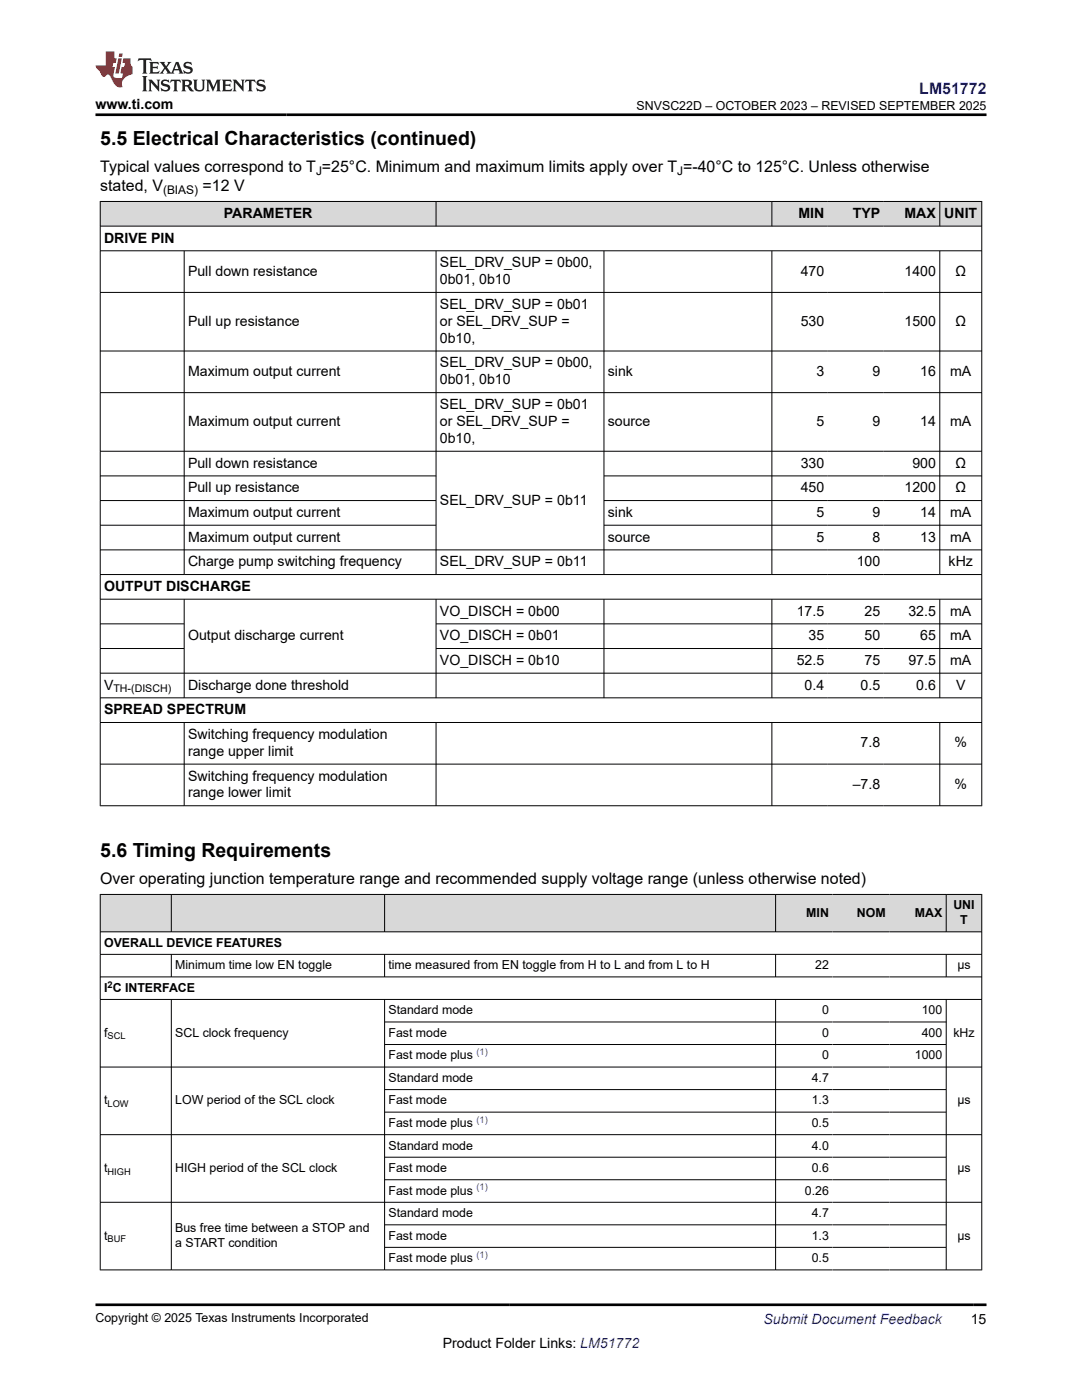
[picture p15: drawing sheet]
<svg xmlns="http://www.w3.org/2000/svg" width="216mm" height="279mm" viewBox="0 0 216 279" stroke-linecap="round" stroke-linejoin="round" font-family="sans-serif">
<defs><g id="words">
<g font-size="3.9">
<text x="20" y="28.8">5.5 Electrical Characteristics (continued)</text>
<text x="20" y="171">5.6 Timing Requirements</text>
</g>
<text font-size="3.2" fill="#00f" x="183.4" y="18.7">LM51772</text>
<g font-size="3.2">
<text x="20" y="34.3">Typical values correspond to T =25°C. Minimum and maximum limits apply over T =-40°C to 125°C. Unless otherwise</text>
<text x="20" y="38.1">stated, V</text>
<text x="40.4" y="38.1">=12 V</text>
<text x="20" y="176.4">Over operating junction temperature range and recommended supply voltage range (unless otherwise noted)</text>
</g>
<g font-size="2.8">
<text x="19.1" y="21.8">www.ti.com</text>
<text x="44.7" y="43.5">PARAMETER</text>
<text x="159.3" y="43.5">MIN</text>
<text x="170.2" y="43.5">TYP</text>
<text x="180.5" y="43.5">MAX</text>
<text x="188.4" y="43.5">UNIT</text>
<text x="20.8" y="48.4">DRIVE PIN</text>
<text x="87.8" y="53.3">SEL_DRV_SUP = 0b00,</text>
<text x="37.5" y="55">Pull down resistance</text>
<text x="87.8" y="56.7">0b01, 0b10</text>
<text x="159.8" y="55">470</text>
<text x="180.5" y="55">1400</text>
<text x="190.7" y="55">Ω</text>
<text x="37.5" y="65">Pull up resistance</text>
<text x="87.8" y="61.6">SEL_DRV_SUP = 0b01</text>
<text x="87.8" y="65">or SEL_DRV_SUP =</text>
<text x="159.8" y="65">530</text>
<text x="180.5" y="65">1500</text>
<text x="190.7" y="65">Ω</text>
<text x="87.8" y="68.4">0b10,</text>
<text x="37.5" y="75">Maximum output current</text>
<text x="87.8" y="73.3">SEL_DRV_SUP = 0b00,</text>
<text x="87.8" y="76.7">0b01, 0b10</text>
<text x="121.3" y="75">sink</text>
<text x="162.9" y="75">3</text>
<text x="174.1" y="75">9</text>
<text x="183.6" y="75">16</text>
<text x="189.6" y="75">mA</text>
<text x="87.8" y="81.6">SEL_DRV_SUP = 0b01</text>
<text x="37.5" y="85">Maximum output current</text>
<text x="87.8" y="85">or SEL_DRV_SUP =</text>
<text x="87.8" y="88.4">0b10,</text>
<text x="121.3" y="85">source</text>
<text x="162.9" y="85">5</text>
<text x="174.1" y="85">9</text>
<text x="183.6" y="85">14</text>
<text x="189.6" y="85">mA</text>
<text x="37.5" y="93.3">Pull down resistance</text>
<text x="159.8" y="93.3">330</text>
<text x="182" y="93.3">900</text>
<text x="190.7" y="93.3">Ω</text>
<text x="37.5" y="98.3">Pull up resistance</text>
<text x="87.8" y="100.7">SEL_DRV_SUP = 0b11</text>
<text x="159.8" y="98.3">450</text>
<text x="180.5" y="98.3">1200</text>
<text x="190.7" y="98.3">Ω</text>
<text x="37.5" y="103.2">Maximum output current</text>
<text x="121.3" y="103.2">sink</text>
<text x="162.9" y="103.2">5</text>
<text x="174.1" y="103.2">9</text>
<text x="183.6" y="103.2">14</text>
<text x="189.6" y="103.2">mA</text>
<text x="37.5" y="108.1">Maximum output current</text>
<text x="37.5" y="113">Charge pump switching frequency</text>
<text x="87.8" y="113">SEL_DRV_SUP = 0b11</text>
<text x="121.3" y="108.1">source</text>
<text x="162.9" y="108.1">5</text>
<text x="170.9" y="113">100</text>
<text x="174.1" y="108.1">8</text>
<text x="183.6" y="108.1">13</text>
<text x="189.3" y="113">kHz</text>
<text x="189.6" y="108.1">mA</text>
<text x="20.8" y="117.9">OUTPUT DISCHARGE</text>
<text x="87.8" y="122.9">VO_DISCH = 0b00</text>
<text x="159" y="122.9">17.5</text>
<text x="172.5" y="122.9">25</text>
<text x="181.3" y="122.9">32.5</text>
<text x="189.6" y="122.9">mA</text>
<text x="37.5" y="127.8">Output discharge current</text>
<text x="87.8" y="127.8">VO_DISCH = 0b01</text>
<text x="161.3" y="127.8">35</text>
<text x="172.5" y="127.8">50</text>
<text x="183.6" y="127.8">65</text>
<text x="189.6" y="127.8">mA</text>
<text x="20.8" y="137.6">V</text>
<text x="37.5" y="137.6">Discharge done threshold</text>
<text x="87.8" y="132.7">VO_DISCH = 0b10</text>
<text x="159" y="132.7">52.5</text>
<text x="160.6" y="137.6">0.4</text>
<text x="171.7" y="137.6">0.5</text>
<text x="172.5" y="132.7">75</text>
<text x="181.3" y="132.7">97.5</text>
<text x="182.8" y="137.6">0.6</text>
<text x="189.6" y="132.7">mA</text>
<text x="190.8" y="137.6">V</text>
<text x="20.8" y="142.5">SPREAD SPECTRUM</text>
<text x="37.5" y="147.5">Switching frequency modulation</text>
<text x="171.7" y="149.2">7.8</text>
<text x="190.5" y="149.2">%</text>
<text x="37.5" y="150.8">range upper limit</text>
<text x="37.5" y="155.8">Switching frequency modulation</text>
<text x="37.5" y="159.2">range lower limit</text>
<text x="170.2" y="157.5">–7.8</text>
<text x="190.5" y="157.5">%</text>
<text x="88.3" y="269">Product Folder Links: LM51772</text>
<text x="193.7" y="264.2">15</text>
</g>
<text font-size="2.8" fill="#00f" x="152.4" y="264.2">Submit Document Feedback</text>
<g font-size="2.5">
<text x="127" y="21.9">SNVSC22D – OCTOBER 2023 – REVISED SEPTEMBER 2025</text>
<text x="160.9" y="182.9">MIN</text>
<text x="171" y="182.9">NOM</text>
<text x="182.6" y="182.9">MAX</text>
<text x="190.2" y="181.5">UNI</text>
<text x="191.6" y="184.4">T</text>
<text x="20.8" y="188.9">OVERALL DEVICE FEATURES</text>
<text x="20.8" y="197.9">I C INTERFACE</text>
<text x="35" y="193.4">Minimum time low EN toggle</text>
<text x="77.5" y="193.4">time measured from EN toggle from H to L and from L to H</text>
<text x="162.7" y="193.4">22</text>
<text x="191" y="193.4">µs</text>
<text x="77.5" y="202.4">Standard mode</text>
<text x="164" y="202.4">0</text>
<text x="183.9" y="202.4">100</text>
<text x="20.8" y="206.9">f</text>
<text x="35" y="206.9">SCL clock frequency</text>
<text x="77.5" y="206.9">Fast mode</text>
<text x="164" y="206.9">0</text>
<text x="183.9" y="206.9">400</text>
<text x="190.2" y="206.9">kHz</text>
<text x="77.5" y="211.4">Fast mode plus</text>
<text x="77.5" y="215.9">Standard mode</text>
<text x="162" y="215.9">4.7</text>
<text x="164" y="211.4">0</text>
<text x="182.5" y="211.4">1000</text>
<text x="20.8" y="220.4">t</text>
<text x="35" y="220.4">LOW period of the SCL clock</text>
<text x="77.5" y="220.4">Fast mode</text>
<text x="162" y="220.4">1.3</text>
<text x="191" y="220.4">µs</text>
<text x="77.5" y="224.9">Fast mode plus</text>
<text x="162" y="224.9">0.5</text>
<text x="20.8" y="233.9">t</text>
<text x="35" y="233.9">HIGH period of the SCL clock</text>
<text x="77.5" y="229.4">Standard mode</text>
<text x="77.5" y="233.9">Fast mode</text>
<text x="162" y="229.4">4.0</text>
<text x="162" y="233.9">0.6</text>
<text x="191" y="233.9">µs</text>
<text x="77.5" y="238.4">Fast mode plus</text>
<text x="160.6" y="238.4">0.26</text>
<text x="35" y="245.9">Bus free time between a STOP and</text>
<text x="77.5" y="242.9">Standard mode</text>
<text x="162" y="242.9">4.7</text>
<text x="20.8" y="247.4">t</text>
<text x="35" y="248.9">a START condition</text>
<text x="77.5" y="247.4">Fast mode</text>
<text x="77.5" y="251.9">Fast mode plus</text>
<text x="162" y="247.4">1.3</text>
<text x="162" y="251.9">0.5</text>
<text x="191" y="247.4">µs</text>
<text x="19.1" y="263.9">Copyright © 2025 Texas Instruments Incorporated</text>
</g>
<g font-size="2.4">
<text x="63.1" y="34.9">J</text>
<text x="135.1" y="34.9">J</text>
<text x="32.5" y="38.7">(BIAS)</text>
</g>
<text font-size="2.1" x="22.6" y="138.2">TH-(DISCH)</text>
<g font-size="1.9">
<text x="21.5" y="197.1">2</text>
<text x="21.5" y="207.4">SCL</text>
<text x="21.5" y="220.9">LOW</text>
<text x="21.5" y="234.4">HIGH</text>
<text x="21.5" y="247.9">BUF</text>
</g>
<g font-size="1.9" fill="#00f">
<text x="95.1" y="210.6">(1)</text>
<text x="95.1" y="224.1">(1)</text>
<text x="95.1" y="237.6">(1)</text>
<text x="95.1" y="251.1">(1)</text>
</g>
</g></defs>
<g fill="#d8d8d8">
<path d="M20 40.2h175.9v4.9h-175.9z" fill-rule="evenodd"/>
<path d="M20.1 40.3h66.8v4.8h-66.8z" fill-rule="evenodd"/>
<path d="M87.1 40.3h66.9v4.8h-66.9z" fill-rule="evenodd"/>
<path d="M154.1 40.3h11.1v4.8h-11.1z" fill-rule="evenodd"/>
<path d="M165.2 40.3h11.2v4.8h-11.2z" fill-rule="evenodd"/>
<path d="M176.4 40.3h11.1v4.8h-11.1z" fill-rule="evenodd"/>
<path d="M187.6 40.3h8.2v4.8h-8.2z" fill-rule="evenodd"/>
</g>
<g fill="none" stroke="#000" stroke-width=".2">
<path d="M19.9 40.2h176.1M19.9 45.1h176.1M19.9 50.1h176.1M19.9 58.4h176.1M20 40.1v120.8M36.8 50.1v64.6M87 40.1v5.1M87 50.1v64.6M120.5 50.1v64.6M154 40.1v5.1M154 50.1v64.6M187.5 40.1v5.1"/>
<path d="M187.5 50.1v64.6M195.9 40.1v120.8M19.9 70.1h176.1M19.9 78.4h176.1M19.9 90.1h176.1M19.9 95h67.2M19.9 99.9h67.2M120.5 95h75.5M120.5 99.9h75.5M19.9 109.7h176.1M19.9 104.8h67.2M19.9 114.7h176.1"/>
<path d="M19.9 119.6h176.1M36.8 119.6v19.7M87 119.6v19.7M120.5 119.6v19.7M120.5 104.8h75.5M154 119.6v19.7M187.5 119.6v19.7M19.9 124.5h16.9M19.9 134.3h176.1M19.9 129.4h16.9M19.9 139.3h176.1M87 124.5h109"/>
<path d="M87 129.4h109M19.9 144.2h176.1M19.9 152.5h176.1M36.8 144.2v16.7M87 144.2v16.7M154 144.2v16.7M187.5 144.2v16.7M19.9 160.8h176.1"/>
</g>
<g fill="#d8d8d8">
<path d="M20 178.5h175.9v7.5h-175.9z" fill-rule="evenodd"/>
<path d="M20.1 178.6h14v7.3h-14z" fill-rule="evenodd"/>
<path d="M34.2 178.6h42.5v7.3h-42.5z" fill-rule="evenodd"/>
<path d="M76.8 178.6h77.9v7.3h-77.9z" fill-rule="evenodd"/>
<path d="M154.8 178.6h11.3v7.3h-11.3z" fill-rule="evenodd"/>
<path d="M166.1 178.6h11.4v7.3h-11.4z" fill-rule="evenodd"/>
<path d="M177.5 178.6h11.2v7.3h-11.2z" fill-rule="evenodd"/>
<path d="M188.9 178.6h6.9v7.3h-6.9z" fill-rule="evenodd"/>
</g>
<g fill="none" stroke="#000" stroke-width=".2">
<path d="M19.9 178.5h176.1M20 178.4v75.1M34.2 178.4v7.6M76.7 178.4v7.6M154.8 178.4v7.6M188.8 178.4v7.6M195.9 178.4v75.1M19.9 186h176.1M19.9 190.5h176.1M19.9 195h176.1M19.9 199.5h176.1M34.2 190.5v4.5"/>
<path d="M34.2 199.5v54M76.7 190.5v4.5M76.7 199.5v54M154.8 190.5v4.5M154.8 199.5v54M188.8 190.5v4.5M188.8 199.5v54M19.9 213h176.1M76.7 204h112.2M76.7 208.5h112.2M76.7 217.5h112.2M19.9 226.4h176.1"/>
<path d="M19.9 239.9h176.1M76.7 222h112.2M76.7 230.9h112.2M76.7 235.4h112.2M19.9 253.4h176.1M76.7 244.4h112.2M76.7 248.9h112.2"/>
</g>
<path d="M27.7 11.6l-.2 .6 .5-.2h.6v.1v2.2l-.2 .4h1l-.2-.4v-2.2v-.1h.5l.5 .2-.1-.6zM29.8 12.4l.2 .3v1.6l-.2 .4h1.9l.1-.6a1.08 1.08 0 0 1-1.3 .2v-.7h.6l.4 .2v-.7l-.4 .2h-.6v-.5l.2-.2a1 1 0 0 1 1 .3l-.1-.5zM31.8 12.4l1 1.1-1 1.2h.9l-.2-.2 .4-.8 .5 .8-.2 .2h1.6l-.2-.2 .1-.5h1l.1 .5-.1 .2h.9l-.2-.4-.8-1.9h-.5l-1 2.1-.8-1.1 .9-1h-.8l.2 .2-.5 .6-.3-.6 .1-.2zM35.2 12.8l.4 1h-.8zM36.8 12.5a.65 .65 0 0 0-.2 .7 .65 .65 0 0 0 .6 .5l.7 .1 .1 .3a.79 .79 0 0 1-.7 .4 .79 .79 0 0 1-.7-.5l.1 .7 .2-.1a.93 .93 0 0 0 1.1 0 .93 .93 0 0 0 .4-.9 1.46 1.46 0 0 0-1.2-.6l-.1-.3a1.09 1.09 0 0 1 1.2 .2l-.2-.6-.1 .1-.6-.2zM28.4 15.2l.2 .4v2.2l-.2 .4h1l-.2-.4v-2.2l.2-.4zM29.6 15.9l.2 .4v1.5l-.2 .4h.8l-.3-.4v-1.3l1.7 1.8v-2l.2-.4h-.8l.2 .2 .1 1.1-1.2-1.3zM32.3 16a.65 .65 0 0 0-.2 .8 .65 .65 0 0 0 .7 .4l.6 .2 .1 .2a.79 .79 0 0 1-.7 .4 .79 .79 0 0 1-.7-.5l.1 .7 .2-.1a.93 .93 0 0 0 1.1 .1 .93 .93 0 0 0 .4-1 1.46 1.46 0 0 0-1.2-.5l-.1-.4a1.09 1.09 0 0 1 1.2 .2l-.2-.6-.1 .1-.6-.1zM34.1 15.9l-.1 .6a.63 .63 0 0 1 .7-.3l.1 1.6-.3 .4h1l-.2-.4v-1.6a.66 .66 0 0 1 .8 .3l-.1-.6zM36.2 15.9l.2 .4v1.5l-.2 .4h.9l-.2-.2v-.7h.5l.1 .2a.79 .79 0 0 0 1.2 .6l-1-.9a.61 .61 0 0 0 .6-.6 .61 .61 0 0 0-.5-.7zM36.9 16.2h.2a.47 .47 0 0 1 .5 .1 .47 .47 0 0 1 .1 .5l-.2 .1-.6 .1zM38.5 15.9l.2 .2a2.27 2.27 0 0 0 .4 2 1.04 1.04 0 0 0 1.7-.7v-1.3l.2-.2h-.8l.2 .4v1.1a.6 .6 0 0 1-.6 .6 .6 .6 0 0 1-.6-.6v-1.1l.3-.4zM41.1 15.9l.2 .4v1.5l-.2 .4h.7l-.2-.4v-1.4l.9 1.9 .8-1.9v1.4l-.2 .4h1l-.3-.4v-1.5l.3-.4h-.8l-.7 1.5-.7-1.5zM44.3 15.9l.2 .4v1.5l-.2 .4h1.9l.1-.6a1.09 1.09 0 0 1-1.3 .2v-.7h.6l.4 .2v-.6l-.4 .2h-.6v-.6l.2-.1a1.01 1.01 0 0 1 1 .3l-.1-.6zM46.4 15.9l.3 .4v1.5l-.3 .4h.8l-.2-.4v-1.3l1.6 1.8v-2l.2-.4h-.7l.2 .2v1.1l-1.2-1.3zM49 15.9l-.1 .6a.63 .63 0 0 1 .8-.3v1.6l-.3 .4h1l-.2-.4v-1.6a.66 .66 0 0 1 .8 .3l-.1-.6zM51.4 16a.65 .65 0 0 0-.2 .8 .65 .65 0 0 0 .6 .4l.6 .2 .2 .2a.79 .79 0 0 1-.8 .4 .79 .79 0 0 1-.6-.5l.1 .7 .2-.1a.93 .93 0 0 0 1 .1 .93 .93 0 0 0 .5-1 1.46 1.46 0 0 0-1.3-.5l-.1-.4a1.09 1.09 0 0 1 1.3 .2l-.2-.6-.2 .1-.5-.1z" fill="#231f20"/>
<path d="M21.1 10.3v2.7h-2v.4l.9 1a.95 .95 0 0 0 .9 .9 .59 .59 0 0 1 .6-.4 .59 .59 0 0 1 .5 .3l.4 .8a1.59 1.59 0 0 0 2.1 1.4 1.61 1.61 0 0 1 1-2.3l1-.3-.1-1.5a1.59 1.59 0 0 1-.4-1.7h-1.4l-.2 .9h.5l-.1 .9h-.5l-.2 .9v.3l.4 .1-.2 .9h-.6a.73 .73 0 0 1-1.1-.7l.3-1.5h-.5l.2-.9h.5l.2-.9h-.5v-1.3zM23.6 11.6l-.6 3.1h.7l.6-3.1zM23.8 10.7l-.1 .6h.7l.1-.6z" fill="#ed1c24"/>
<path d="M19.1 22.9h177.8M19.1 260.4h177.8" fill="none" stroke="#000" stroke-width=".53"/>
<use href="#words"/>
</svg>
